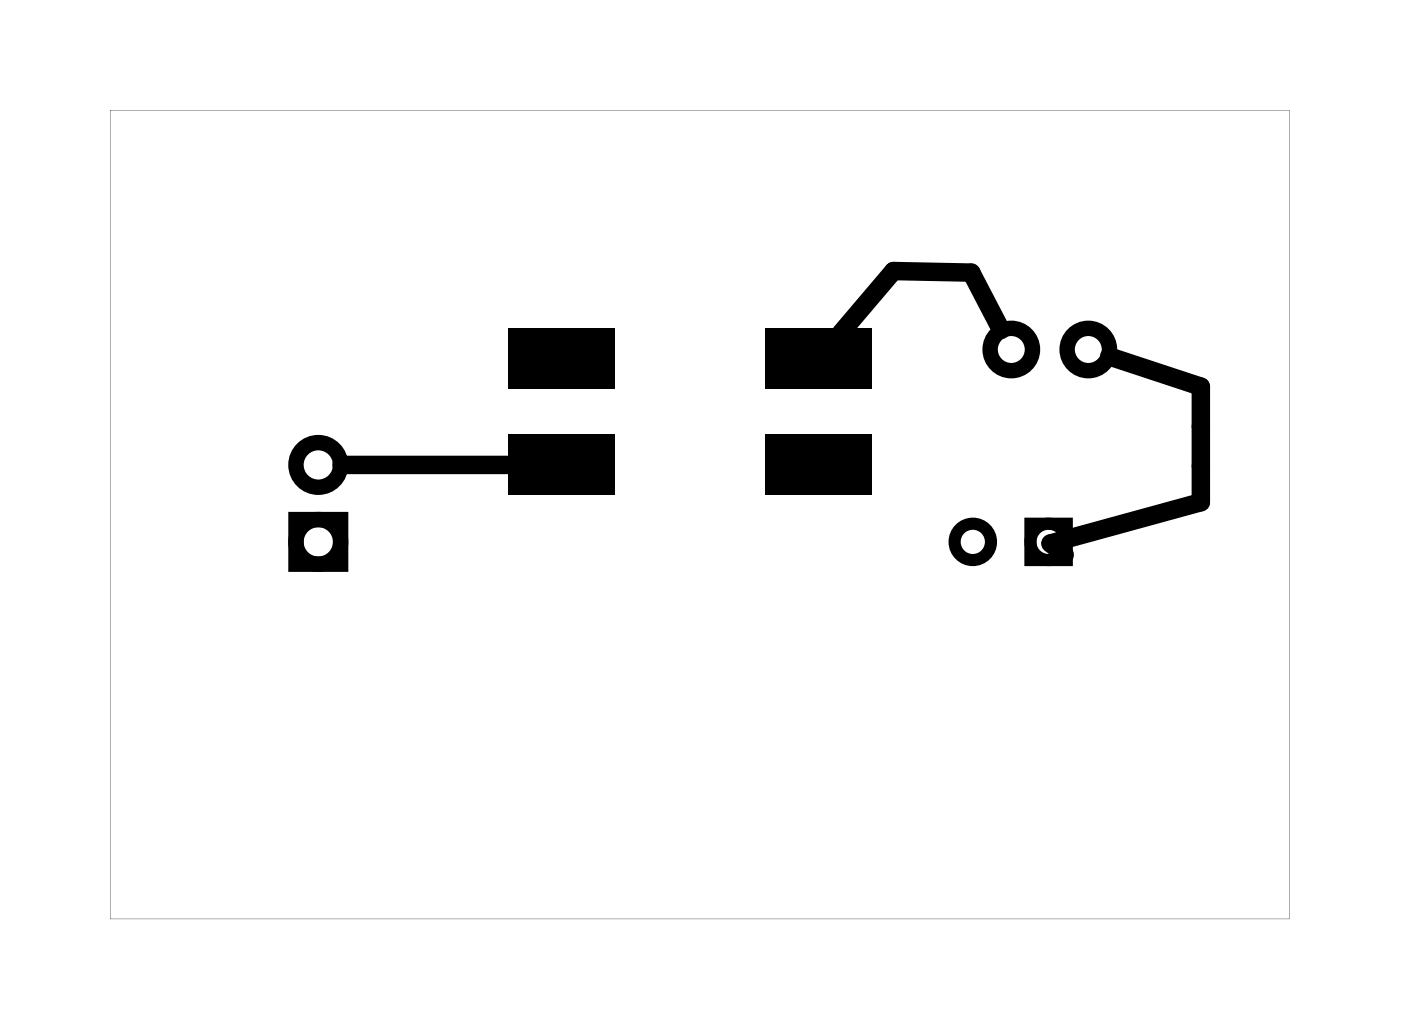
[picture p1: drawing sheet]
<svg xmlns="http://www.w3.org/2000/svg" width="46mm" height="34mm" viewBox="0 0 46 34" stroke-linecap="round" stroke-linejoin="round" font-family="sans-serif">
<g fill="#000">
<path d="M16.8 10.8h3.5v2h-3.5zM16.8 14.3h3.5v2h-3.5zM25.3 14.3h3.5v2h-3.5zM25.3 10.8h3.5v2h-3.5z"/>
<path d="M3.6 3.6h38.9v26.7h-38.9zM3.6 3.6v26.7h38.9v-26.7z"/>
</g>
<g fill="none" stroke="#000" stroke-width=".51">
<path d="M9.8 17.2h1.4v1.4h-1.4z"/>
<circle cx="10.5" cy="17.9" r=".74"/>
<circle cx="10.5" cy="15.3" r=".74"/>
<circle cx="33.4" cy="11.5" r=".7"/>
<circle cx="35.9" cy="11.5" r=".7"/>
</g>
<g fill="none" stroke="#000" stroke-width=".4">
<path d="M34 17.3h1.2v1.2h-1.2z"/>
<circle cx="32.1" cy="17.9" r=".6"/>
<circle cx="34.6" cy="17.9" r=".6"/>
</g>
<path d="M11.3 15.3h5.6M33 10.9l-1-1.9-2.5-.1-1.8 2.1M36.6 11.8l3 1v3.8l-4.9 1.3 .4 .4" fill="none" stroke="#000" stroke-width=".61"/>
</svg>
